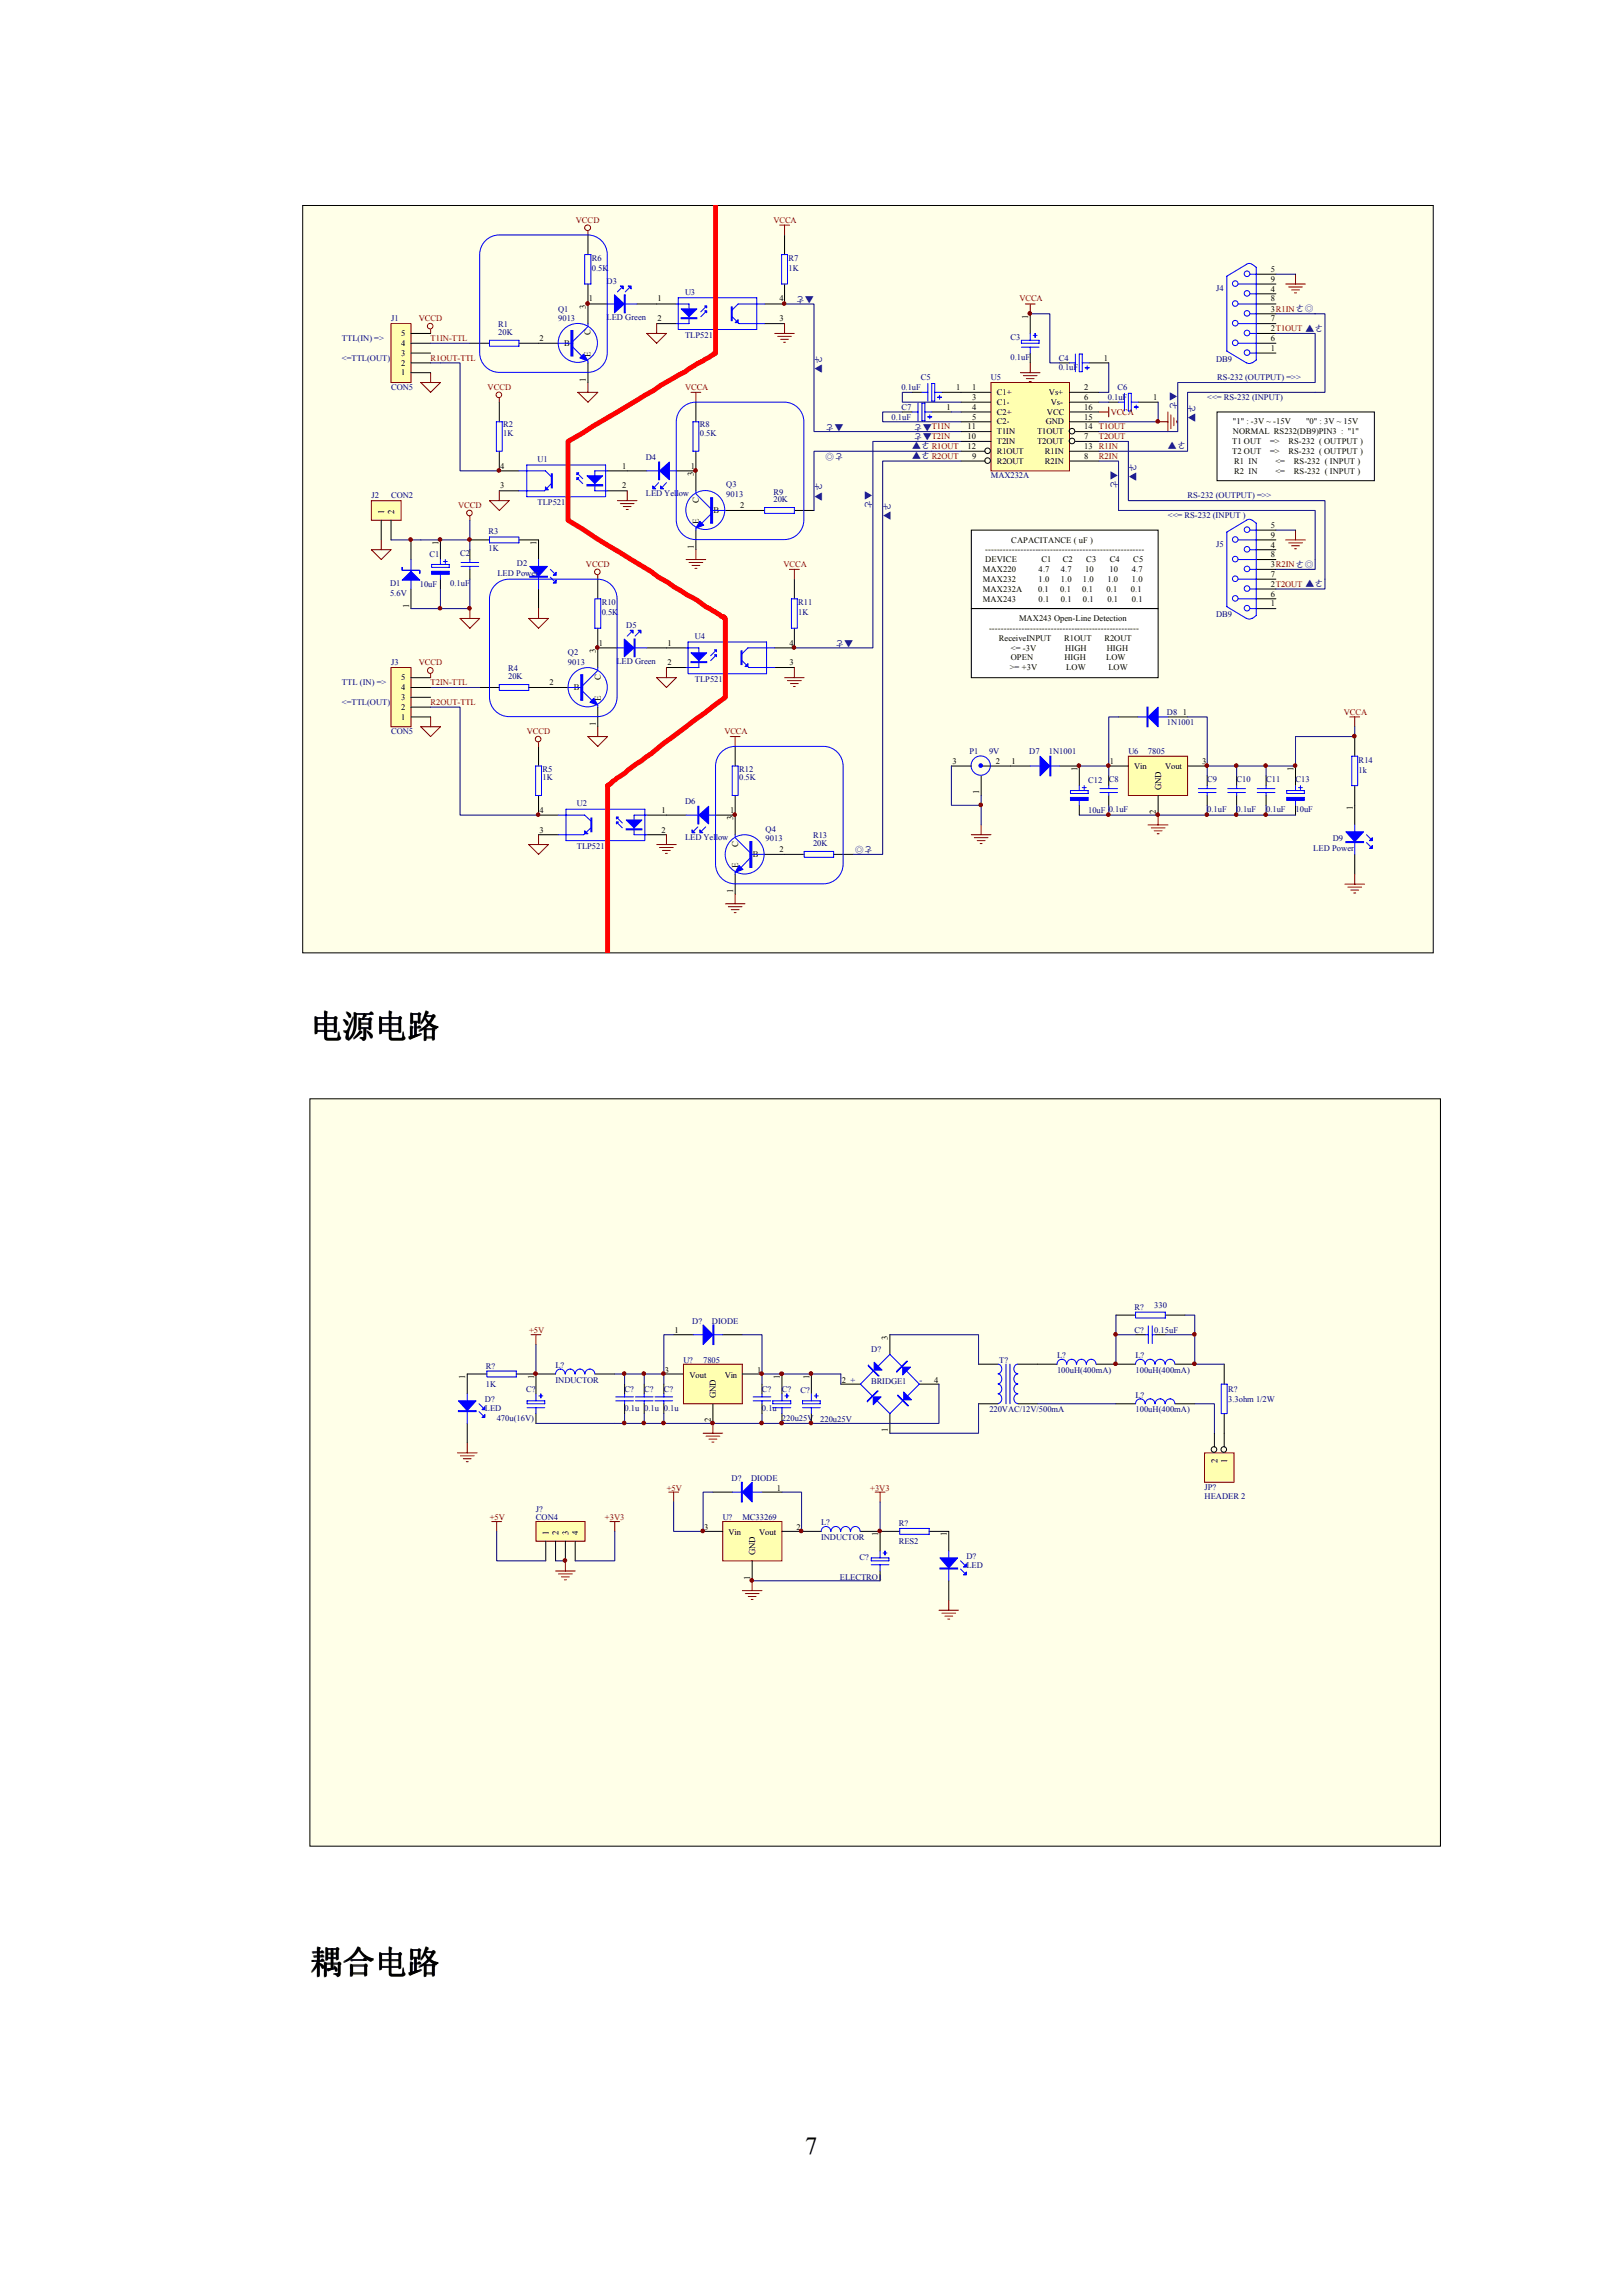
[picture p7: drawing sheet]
<svg xmlns="http://www.w3.org/2000/svg" width="210mm" height="297mm" viewBox="0 0 210 297" stroke-linecap="round" stroke-linejoin="round" font-family="sans-serif">
<defs><g id="words">
<g font-size="4.2">
<text x="40.2" y="134.2">电源电路</text>
<text x="40.2" y="255.3">耦合电路</text>
</g>
<text font-size="3.2" x="104.2" y="278.7">7</text>
<g font-size="1.1" fill="#800000">
<text x="74.5" y="28.8">VCCD</text>
<text x="100.1" y="28.8">VCCA</text>
<text x="54.2" y="41.6">VCCD</text>
<text x="131.9" y="39">VCCA</text>
<text x="55.7" y="44.1">T1IN-TTL</text>
<text x="55.7" y="46.7">R1OUT-TTL</text>
<text x="63.1" y="50.5">VCCD</text>
<text x="88.7" y="50.5">VCCA</text>
<text x="143.7" y="53.6">VCCA</text>
<text x="120.6" y="56.8">T2IN</text>
<text x="120.6" y="55.6">T1IN</text>
<text x="142.2" y="58.1">R1IN</text>
<text x="142.2" y="55.6">T1OUT</text>
<text x="142.2" y="59.4">R2IN</text>
<text x="142.2" y="56.8">T2OUT</text>
<text x="59.3" y="65.8">VCCD</text>
<text x="75.8" y="73.4">VCCD</text>
<text x="101.4" y="73.4">VCCA</text>
<text x="54.2" y="86.1">VCCD</text>
<text x="55.7" y="88.7">T2IN-TTL</text>
<text x="55.7" y="91.2">R2OUT-TTL</text>
<text x="68.2" y="95">VCCD</text>
<text x="93.7" y="95">VCCA</text>
<text x="173.9" y="92.5">VCCA</text>
<text x="68.5" y="172.5">+5V</text>
<text x="63.4" y="196.7">+5V</text>
<text x="78.3" y="196.7">+3V3</text>
<text x="86.3" y="192.9">+5V</text>
<text x="112.6" y="192.9">+3V3</text>
</g>
<g font-size="1.1" fill="#000080">
<text x="76.6" y="33.8">R6</text>
<text x="76.6" y="35.1">0.5K</text>
<text x="102" y="33.8">R7</text>
<text x="102" y="35.1">1K</text>
<text x="50.6" y="41.6">J1</text>
<text x="72.2" y="40.3">Q1</text>
<text x="72.2" y="41.6">9013</text>
<text x="78.5" y="36.7">D3</text>
<text x="78.5" y="41.5">LED Green</text>
<text x="88.7" y="38.1">U3</text>
<text x="105.3" y="38.4" transform="rotate(-180 105.3 38.4)">▲ㄜ</text>
<text x="157.4" y="37.6">J4</text>
<text x="44.3" y="46.7">&lt;=TTL(OUT)</text>
<text x="44.3" y="44.1">TTL(IN) =&gt;</text>
<text x="64.5" y="42.3">R1</text>
<text x="64.5" y="43.4">20K</text>
<text x="88.7" y="43.7">TLP521</text>
<text x="130.8" y="44">C3</text>
<text x="130.8" y="46.5">0.1uF</text>
<text x="137" y="46.7">C4</text>
<text x="137" y="47.9">0.1uF</text>
<text x="157.4" y="46.8">DB9</text>
<text x="50.6" y="50.5">CON5</text>
<text x="106.3" y="48.2" transform="rotate(-90 106.3 48.2)">▲ㄜ</text>
<text x="116.6" y="50.5">0.1uF</text>
<text x="116.6" y="53">C7</text>
<text x="119.2" y="49.2">C5</text>
<text x="128.2" y="49.2">U5</text>
<text x="143.4" y="51.7">0.1uF</text>
<text x="144.6" y="50.5">C6</text>
<text x="151.5" y="50.8" transform="rotate(90 151.5 50.8)">▲ㄜ</text>
<text x="156.2" y="51.7">&lt;&lt;= RS-232 (INPUT)</text>
<text x="157.5" y="49.2">RS-232 (OUTPUT) =&gt;&gt;</text>
<text x="65.1" y="55.3">R2</text>
<text x="65.1" y="56.4">1K</text>
<text x="69.6" y="59.7">U1</text>
<text x="83.6" y="59.5">D4</text>
<text x="90.6" y="55.3">R8</text>
<text x="90.6" y="56.4">0.5K</text>
<text x="109.1" y="58.7" transform="rotate(-180 109.1 58.7)">ㄜ◎</text>
<text x="109.1" y="54.9" transform="rotate(-180 109.1 54.9)">▲ㄜ</text>
<text x="115.4" y="54.3">0.1uF</text>
<text x="118" y="59.3">▲ㄜ R2OUT</text>
<text x="118" y="58">▲ㄜ R1OUT</text>
<text x="120.6" y="54.9" transform="rotate(-180 120.6 54.9)">▲ㄜ</text>
<text x="120.6" y="56.2" transform="rotate(-180 120.6 56.2)">▲ㄜ</text>
<text x="151.1" y="58">▲ㄜ</text>
<text x="154.6" y="54.6" transform="rotate(-90 154.6 54.6)">▲ㄜ</text>
<text x="48.1" y="64.5">J2</text>
<text x="50.6" y="64.5">CON2</text>
<text x="69.6" y="65.4">TLP521</text>
<text x="83.6" y="64.2">LED Yellow</text>
<text x="94" y="63">Q3</text>
<text x="94" y="64.4">9013</text>
<text x="100.1" y="64">R9</text>
<text x="100.1" y="65">20K</text>
<text x="106.3" y="64.8" transform="rotate(-90 106.3 64.8)">▲ㄜ</text>
<text x="112" y="63.5" transform="rotate(90 112 63.5)">▲ㄜ</text>
<text x="128.2" y="61.9">MAX232A</text>
<text x="143.8" y="60.9" transform="rotate(90 143.8 60.9)">▲ㄜ</text>
<text x="146.9" y="62.2" transform="rotate(-90 146.9 62.2)">▲ㄜ</text>
<text x="153.7" y="64.5">RS-232 (OUTPUT) =&gt;&gt;</text>
<text x="59.5" y="72">C2</text>
<text x="63.2" y="69.1">R3</text>
<text x="63.2" y="71.3">1K</text>
<text x="115.1" y="67.3" transform="rotate(-90 115.1 67.3)">▲ㄜ</text>
<text x="151.1" y="67">&lt;&lt;= RS-232 (INPUT )</text>
<text x="157.4" y="70.7">J5</text>
<text x="50.5" y="75.8">D1</text>
<text x="50.5" y="77.1">5.6V</text>
<text x="54.3" y="75.9">10uF</text>
<text x="55.6" y="72.1">C1</text>
<text x="58.3" y="75.8">0.1uF</text>
<text x="64.4" y="74.5">LED Power</text>
<text x="66.9" y="73.2">D2</text>
<text x="77.9" y="78.3">R10</text>
<text x="77.9" y="79.6">0.5K</text>
<text x="81" y="81.2">D5</text>
<text x="89.9" y="82.6">U4</text>
<text x="103.3" y="78.3">R11</text>
<text x="103.3" y="79.6">1K</text>
<text x="110.4" y="82.9" transform="rotate(-180 110.4 82.9)">▲ㄜ</text>
<text x="157.4" y="79.9">DB9</text>
<text x="44.3" y="88.7">TTL (IN) =&gt;</text>
<text x="50.6" y="86.1">J3</text>
<text x="65.8" y="86.8">R4</text>
<text x="65.8" y="87.9">20K</text>
<text x="73.5" y="84.8">Q2</text>
<text x="73.5" y="86.1">9013</text>
<text x="79.8" y="85.9">LED Green</text>
<text x="89.9" y="88.3">TLP521</text>
<text x="44.3" y="91.2">&lt;=TTL(OUT)</text>
<text x="50.6" y="95">CON5</text>
<text x="151" y="92.5">D8</text>
<text x="151" y="93.7">1N1001</text>
<text x="70.2" y="99.8">R5</text>
<text x="70.2" y="101">1K</text>
<text x="95.6" y="99.8">R12</text>
<text x="95.6" y="101">0.5K</text>
<text x="125.4" y="97.5">P1</text>
<text x="128" y="97.5">9V</text>
<text x="133.2" y="97.5">D7</text>
<text x="135.7" y="97.5">1N1001</text>
<text x="140.8" y="101.4">C12</text>
<text x="143.5" y="101.2">C8</text>
<text x="146" y="97.5">U6</text>
<text x="148.6" y="97.5">7805</text>
<text x="156.2" y="101.2">C9</text>
<text x="160" y="101.2">C10</text>
<text x="163.8" y="101.2">C11</text>
<text x="167.7" y="101.2">C13</text>
<text x="175.8" y="98.7">R14</text>
<text x="175.8" y="100">1k</text>
<text x="74.6" y="104.3">U2</text>
<text x="88.7" y="104">D6</text>
<text x="99.1" y="107.6">Q4</text>
<text x="140.8" y="105.2">10uF 0.1uF</text>
<text x="156.2" y="105">0.1uF</text>
<text x="160" y="105">0.1uF</text>
<text x="163.8" y="105">0.1uF</text>
<text x="167.7" y="105">10uF</text>
<text x="74.6" y="109.9">TLP521</text>
<text x="88.7" y="108.7">LED Yellow</text>
<text x="99.1" y="108.8">9013</text>
<text x="105.2" y="108.5">R13</text>
<text x="105.2" y="109.5">20K</text>
<text x="113" y="109.6" transform="rotate(-180 113 109.6)">ㄜ◎</text>
<text x="169.9" y="110.1">LED Power</text>
<text x="172.5" y="108.8">D9</text>
<text x="89.6" y="171.2">D?</text>
<text x="92.1" y="171.2">DIODE</text>
<text x="146.8" y="169.5">R?</text>
<text x="146.8" y="172.5">C?</text>
<text x="149.4" y="169.2">330</text>
<text x="149.4" y="172.5">0.15uF</text>
<text x="62.9" y="177.1">R?</text>
<text x="62.9" y="179.4">1K</text>
<text x="71.9" y="177">L?</text>
<text x="71.9" y="178.9">INDUCTOR</text>
<text x="88.4" y="176.3">U?</text>
<text x="91" y="176.3">7805</text>
<text x="112.7" y="174.9">D?</text>
<text x="112.7" y="179">BRIDGE1</text>
<text x="119" y="178.9">-</text>
<text x="129.3" y="176.3">T?</text>
<text x="136.8" y="175.7">L?</text>
<text x="136.8" y="177.6">100uH(400mA)</text>
<text x="147" y="175.7">L?</text>
<text x="147" y="177.6">100uH(400mA)</text>
<text x="62.8" y="181.3">D?</text>
<text x="62.8" y="182.6">LED</text>
<text x="64.3" y="183.9">470u(16V)</text>
<text x="68.1" y="180.1">C?</text>
<text x="80.8" y="180.1">C?</text>
<text x="80.8" y="182.6">0.1u 0.1u 0.1u</text>
<text x="83.4" y="180.1">C?</text>
<text x="85.9" y="180.1">C?</text>
<text x="98.6" y="180.1">C?</text>
<text x="98.6" y="182.6">0.1u</text>
<text x="101.2" y="180.1">C?</text>
<text x="101.2" y="183.9">220u25V</text>
<text x="103.6" y="180.2">C?</text>
<text x="106.1" y="184">220u25V</text>
<text x="128" y="182.7">220VAC/12V/500mA</text>
<text x="147" y="180.8">L?</text>
<text x="147" y="182.7">100uH(400mA)</text>
<text x="158.9" y="180.1">R?</text>
<text x="158.9" y="181.3">3.3ohm 1/2W</text>
<text x="94.7" y="191.6">D?</text>
<text x="97.2" y="191.6">DIODE</text>
<text x="69.4" y="195.5">J?</text>
<text x="69.4" y="196.7">CON4</text>
<text x="93.5" y="196.7">U?</text>
<text x="96.1" y="196.7">MC33269</text>
<text x="106.3" y="197.3">L?</text>
<text x="116.3" y="197.5">R?</text>
<text x="155.9" y="192.8">JP?</text>
<text x="155.9" y="193.9">HEADER 2</text>
<text x="106.3" y="199.2">INDUCTOR</text>
<text x="111.2" y="201.8">C?</text>
<text x="116.3" y="199.7">RES2</text>
<text x="125.1" y="201.6">D?</text>
<text x="125.1" y="202.9">LED</text>
<text x="108.7" y="204.4">ELECTRO1</text>
</g>
<g font-size="1.1">
<text x="164.5" y="35.2">5</text>
<text x="75.8" y="40" transform="rotate(-90 75.8 40)">3</text>
<text x="76.2" y="39">1</text>
<text x="85.1" y="39">1</text>
<text x="85.1" y="41.6">2</text>
<text x="100.9" y="39">4</text>
<text x="100.9" y="41.6">3</text>
<text x="133.1" y="41.2" transform="rotate(-90 133.1 41.2)">1</text>
<text x="164.5" y="41.6">7</text>
<text x="164.5" y="40.3">3R1INㄜ◎</text>
<text x="164.5" y="39">8</text>
<text x="164.5" y="37.7">4</text>
<text x="164.5" y="36.5">9</text>
<text x="51.9" y="47.3">2</text>
<text x="51.9" y="46">3</text>
<text x="51.9" y="44.8">4</text>
<text x="51.9" y="43.5">5</text>
<text x="69.8" y="44.1">2</text>
<text x="73" y="44.8">B</text>
<text x="76.4" y="46.2" transform="rotate(-90 76.4 46.2)">E</text>
<text x="76.4" y="43.4" transform="rotate(-90 76.4 43.4)">C</text>
<text x="142.8" y="46.7">1</text>
<text x="164.5" y="45.4">1</text>
<text x="164.5" y="44.1">6</text>
<text x="164.5" y="42.9">2T1OUT ▲ㄜ</text>
<text x="51.9" y="48.6">1</text>
<text x="75.8" y="49.4" transform="rotate(-90 75.8 49.4)">1</text>
<text x="122.5" y="53">1</text>
<text x="123.8" y="50.5">1</text>
<text x="125.8" y="50.5">1</text>
<text x="125.8" y="51.7">3</text>
<text x="125.8" y="53">4</text>
<text x="129" y="51.1">C1+</text>
<text x="129" y="52.4">C1-</text>
<text x="129" y="53.6">C2+</text>
<text x="135.5" y="53.6">VCC</text>
<text x="135.7" y="51.1">Vs+</text>
<text x="136" y="52.4">Vs-</text>
<text x="140.3" y="50.5">2</text>
<text x="140.3" y="53">16</text>
<text x="140.3" y="51.7">6</text>
<text x="149.2" y="51.7">1</text>
<text x="125.2" y="55.6">11</text>
<text x="125.2" y="56.8">10</text>
<text x="125.2" y="58.1">12</text>
<text x="125.8" y="54.3">5</text>
<text x="125.8" y="59.4">9</text>
<text x="129" y="54.9">C2-</text>
<text x="129" y="56.2">T1IN</text>
<text x="129" y="57.5">T2IN</text>
<text x="129" y="58.7">R1OUT</text>
<text x="129" y="60">R2OUT</text>
<text x="134.2" y="56.2">T1OUT</text>
<text x="134.2" y="57.5">T2OUT</text>
<text x="135.2" y="58.7">R1IN</text>
<text x="135.2" y="60">R2IN</text>
<text x="135.4" y="54.9">GND</text>
<text x="140.3" y="54.3">15</text>
<text x="140.3" y="58.1">13</text>
<text x="140.3" y="59.4">8</text>
<text x="140.3" y="55.6">14</text>
<text x="140.3" y="56.8">7</text>
<text x="159.5" y="57.5">T1 OUT</text>
<text x="159.5" y="58.7">T2 OUT</text>
<text x="159.5" y="56.2">NORMAL RS232(DB9)PIN3 : &quot;1&quot;</text>
<text x="159.6" y="54.9">&quot;1&quot; : -3V ~ -15V</text>
<text x="159.7" y="60">R1 IN</text>
<text x="164.4" y="57.5">=&gt;</text>
<text x="164.4" y="58.7">=&gt;</text>
<text x="165" y="60">&lt;=</text>
<text x="166.7" y="57.5">RS-232 ( OUTPUT )</text>
<text x="166.7" y="58.7">RS-232 ( OUTPUT )</text>
<text x="167.4" y="60">RS-232 ( INPUT )</text>
<text x="169" y="54.9">&quot;0&quot; : 3V ~ 15V</text>
<text x="64.7" y="60.6">4</text>
<text x="64.7" y="63.2">3</text>
<text x="80.5" y="60.6">1</text>
<text x="80.5" y="63.2">2</text>
<text x="89.4" y="60.6">1</text>
<text x="89.8" y="61.6" transform="rotate(-90 89.8 61.6)">3</text>
<text x="90.4" y="65" transform="rotate(-90 90.4 65)">C</text>
<text x="95.8" y="65.8">2</text>
<text x="159.7" y="61.3">R2 IN</text>
<text x="165" y="61.3">&lt;=</text>
<text x="167.4" y="61.3">RS-232 ( INPUT )</text>
<text x="49.7" y="66.5" transform="rotate(-90 49.7 66.5)">1</text>
<text x="51" y="66.5" transform="rotate(-90 51 66.5)">2</text>
<text x="56.7" y="70.5" transform="rotate(-90 56.7 70.5)">1</text>
<text x="69.4" y="70.5" transform="rotate(-90 69.4 70.5)">1</text>
<text x="89.8" y="71" transform="rotate(-90 89.8 71)">1</text>
<text x="90.4" y="67.8" transform="rotate(-90 90.4 67.8)">E</text>
<text x="92.3" y="66.4">B</text>
<text x="127.5" y="71.5">------------------------------------------------------</text>
<text x="130.9" y="70.2">CAPACITANCE ( uF )</text>
<text x="164.5" y="70.8">4</text>
<text x="164.5" y="69.6">9</text>
<text x="164.5" y="68.3">5</text>
<text x="127.2" y="76.5">MAX232A</text>
<text x="127.2" y="74">MAX220</text>
<text x="127.2" y="75.3">MAX232</text>
<text x="127.2" y="77.8">MAX243</text>
<text x="127.5" y="72.7">DEVICE</text>
<text x="134.3" y="76.5">0.1</text>
<text x="134.4" y="74">4.7</text>
<text x="134.4" y="75.3">1.0</text>
<text x="134.4" y="77.8">0.1</text>
<text x="134.8" y="72.7">C1</text>
<text x="137.2" y="76.5">0.1</text>
<text x="137.3" y="74">4.7</text>
<text x="137.3" y="75.3">1.0</text>
<text x="137.3" y="77.8">0.1</text>
<text x="137.5" y="72.7">C2</text>
<text x="140" y="76.5">0.1</text>
<text x="140.1" y="75.3">1.0</text>
<text x="140.1" y="77.8">0.1</text>
<text x="140.4" y="74">10</text>
<text x="140.6" y="72.7">C3</text>
<text x="143.2" y="76.5">0.1</text>
<text x="143.3" y="75.3">1.0</text>
<text x="143.3" y="77.8">0.1</text>
<text x="143.6" y="74">10</text>
<text x="143.6" y="72.7">C4</text>
<text x="146.3" y="76.5">0.1</text>
<text x="146.5" y="74">4.7</text>
<text x="146.5" y="75.3">1.0</text>
<text x="146.5" y="77.8">0.1</text>
<text x="146.7" y="72.7">C5</text>
<text x="164.5" y="77.2">6</text>
<text x="164.5" y="75.9">2T2OUT ▲ㄜ</text>
<text x="164.5" y="74.6">7</text>
<text x="164.5" y="73.4">3R2INㄜ◎</text>
<text x="164.5" y="72.1">8</text>
<text x="52.9" y="78.6" transform="rotate(-90 52.9 78.6)">1</text>
<text x="77.5" y="83.5">1</text>
<text x="86.4" y="83.5">1</text>
<text x="102.2" y="83.5">4</text>
<text x="128" y="81.6">---------------------------------------------------</text>
<text x="129.3" y="82.9">ReceiveINPUT</text>
<text x="131.9" y="80.4">MAX243 Open-Line Detection</text>
<text x="137.7" y="82.9">R1OUT</text>
<text x="142.9" y="82.9">R2OUT</text>
<text x="164.5" y="78.5">1</text>
<text x="51.9" y="89.3">4</text>
<text x="51.9" y="88">5</text>
<text x="71.1" y="88.7">2</text>
<text x="74.3" y="89.3">B</text>
<text x="77.1" y="84.5" transform="rotate(-90 77.1 84.5)">3</text>
<text x="77.7" y="87.9" transform="rotate(-90 77.7 87.9)">C</text>
<text x="86.4" y="86.1">2</text>
<text x="102.2" y="86.1">3</text>
<text x="130.7" y="86.7">&gt;= +3V</text>
<text x="130.8" y="85.4">OPEN</text>
<text x="130.8" y="84.2">&lt;= -3V</text>
<text x="137.7" y="85.4">HIGH</text>
<text x="137.8" y="84.2">HIGH</text>
<text x="138" y="86.7">LOW</text>
<text x="143.1" y="85.4">LOW</text>
<text x="143.2" y="84.2">HIGH</text>
<text x="143.4" y="86.7">LOW</text>
<text x="51.9" y="93.1">1</text>
<text x="51.9" y="91.8">2</text>
<text x="51.9" y="90.6">3</text>
<text x="77.1" y="93.9" transform="rotate(-90 77.1 93.9)">1</text>
<text x="77.7" y="90.7" transform="rotate(-90 77.7 90.7)">E</text>
<text x="153" y="92.5">1</text>
<text x="123.2" y="98.8">3</text>
<text x="128.9" y="98.8">2</text>
<text x="130.9" y="98.8">1</text>
<text x="139.4" y="99.7" transform="rotate(-90 139.4 99.7)">1</text>
<text x="143.6" y="98.8">1</text>
<text x="146.8" y="99.5">Vin</text>
<text x="150.8" y="99.5">Vout</text>
<text x="155.6" y="98.8">3</text>
<text x="167.4" y="99.7" transform="rotate(-90 167.4 99.7)">1</text>
<text x="69.8" y="105.2">4</text>
<text x="69.8" y="107.7">3</text>
<text x="85.6" y="105.2">1</text>
<text x="85.6" y="107.7">2</text>
<text x="94.5" y="105.2">1</text>
<text x="94.9" y="106.1" transform="rotate(-90 94.9 106.1)">3</text>
<text x="126.7" y="102.8" transform="rotate(-90 126.7 102.8)">1</text>
<text x="149.6" y="105.3" transform="rotate(-90 149.6 105.3)">2</text>
<text x="150.3" y="102.2" transform="rotate(-90 150.3 102.2)">GND</text>
<text x="175.1" y="104.8" transform="rotate(-90 175.1 104.8)">1</text>
<text x="95.5" y="112.4" transform="rotate(-90 95.5 112.4)">E</text>
<text x="95.5" y="109.5" transform="rotate(-90 95.5 109.5)">C</text>
<text x="97.4" y="110.9">B</text>
<text x="100.9" y="110.2">2</text>
<text x="94.9" y="115.5" transform="rotate(-90 94.9 115.5)">1</text>
<text x="87.3" y="172.5">1</text>
<text x="114.9" y="173.3" transform="rotate(-90 114.9 173.3)">3</text>
<text x="60.2" y="178.4" transform="rotate(-90 60.2 178.4)">1</text>
<text x="69.1" y="178.4" transform="rotate(-90 69.1 178.4)">1</text>
<text x="86" y="177.6">3</text>
<text x="89.2" y="178.2">Vout</text>
<text x="93.8" y="178.2">Vin</text>
<text x="98" y="177.6">1</text>
<text x="100.9" y="178.4" transform="rotate(-90 100.9 178.4)">1</text>
<text x="104.8" y="178.4" transform="rotate(-90 104.8 178.4)">1</text>
<text x="108.9" y="178.9">2 +</text>
<text x="120.9" y="178.9">4</text>
<text x="92" y="184" transform="rotate(-90 92 184)">2</text>
<text x="92.6" y="180.8" transform="rotate(-90 92.6 180.8)">GND</text>
<text x="114.9" y="185.3" transform="rotate(-90 114.9 185.3)">1</text>
<text x="157.5" y="189.2" transform="rotate(-90 157.5 189.2)">2</text>
<text x="158.8" y="189.2" transform="rotate(-90 158.8 189.2)">1</text>
<text x="91.1" y="198">3</text>
<text x="100.5" y="192.9">1</text>
<text x="103.1" y="198">2</text>
<text x="71" y="198.6" transform="rotate(-90 71 198.6)">1</text>
<text x="72.3" y="198.6" transform="rotate(-90 72.3 198.6)">2</text>
<text x="73.6" y="198.6" transform="rotate(-90 73.6 198.6)">3</text>
<text x="74.8" y="198.6" transform="rotate(-90 74.8 198.6)">4</text>
<text x="94.3" y="198.6">Vin</text>
<text x="97.7" y="201.2" transform="rotate(-90 97.7 201.2)">GND</text>
<text x="98.2" y="198.6">Vout</text>
<text x="113.6" y="198.8" transform="rotate(-90 113.6 198.8)">1</text>
<text x="122.5" y="198.8" transform="rotate(-90 122.5 198.8)">1</text>
<text x="97.1" y="204.4" transform="rotate(-90 97.1 204.4)">1</text>
</g>
</g></defs>
<path d="M39.2 26.6h146.3v96.7h-146.3z" fill="#ffffe8"/>
<path d="M39.2 26.6h146.3v96.7h-146.3z" fill="none" stroke="#000" stroke-width=".13"/>
<path d="M128.2 49.5h10.2v11.4h-10.2z" fill="#ffffb0" stroke="#800000" stroke-width=".13"/>
<g fill="none" stroke="#000" stroke-width=".13">
<path d="M162.6 39.3h2.5M162.6 38h2.5M162.6 36.7h2.5M162.6 35.5h2.5M116.8 53.3h1.2M118 50.8h1.3M120.6 53.3h2.5M121.8 50.8h6.4M124.4 52h3.8M124.4 53.3h3.8M124.4 54.6h3.8M124.4 55.8h3.8"/>
<path d="M124.4 57.1h3.8M124.4 58.4h3.1M124.4 59.6h3.1M133.3 40.6v2.5M133.3 45.7v1.2M137.1 46.9h1.3M138.4 50.8h3.8M138.4 52h3.8M138.4 53.3h3.8M138.4 54.6h3.8M138.4 58.4h3.8M138.4 59.6h3.8"/>
<path d="M139.2 55.8h3M139.2 57.1h3M140.9 46.9h2.6M143.5 52h1.3M147.3 52h2.6M162.6 45.7h2.5M162.6 44.4h2.5M162.6 43.1h2.5M162.6 41.9h2.5M162.6 40.6h2.5M162.6 78.7h2.5M162.6 77.5h2.5"/>
<path d="M162.6 76.2h2.5M162.6 74.9h2.5M162.6 73.7h2.5M162.6 72.4h2.5M162.6 71.1h2.5M162.6 69.8h2.5M162.6 68.6h2.5"/>
<circle cx="127.8" cy="58.3" r=".36"/>
<circle cx="127.8" cy="59.6" r=".36"/>
<circle cx="138.7" cy="55.8" r=".36"/>
<circle cx="138.7" cy="57.1" r=".36"/>
</g>
<g fill="none" stroke="#00f" stroke-width=".13">
<path d="M160.3 36.7h2.3M160.3 39.3h2.3M161.8 35.5h.8M161.8 38h.8M162.1 34.2a.61 .61 0 0 0-.8 0l-2.5 1.5v9.7l2.5 1.5M162.1 34.2l.5 .4v12l-.5 .3M118 53.3h.8M118.8 52.2v2.2M119.3 50.8h.8M119.3 52.2h.4v2.2h-.4zM119.7 53.3h.9M120.1 49.6v2.3"/>
<path d="M120.1 53.9h.5M120.3 53.7v.5M120.6 49.6h.4v2.3h-.4zM121 50.8h.8M121.3 51.4h.5M121.6 51.1v.5M132.2 44h2.3v.4h-2.3zM132.2 44.9h2.3M133.3 43.1v.9M133.3 44.9v.8M133.7 43.4h.5M134 43.1v.5"/>
<path d="M138.4 46.9h.8M139.2 45.8v2.3M139.7 45.8h.4v2.3h-.4zM140.1 46.9h.8M140.4 47.6h.5M140.7 47.3v.5M144.8 52h.7M145.5 50.9v2.3M146 50.9h.4v2.3h-.4zM146.4 52h.9M146.8 52.7h.5M147 52.4v.5"/>
<path d="M160.3 41.9h2.3M160.3 44.4h2.3M161.8 40.6h.8M161.8 43.1h.8M161.8 45.7h.8M162 46.9a.61 .61 0 0 1-.7 0M160.3 69.8h2.3M160.3 72.4h2.3M160.3 74.9h2.3M160.3 77.5h2.3M161.3 67.3a.61 .61 0 0 1 .8 0l.5 .4v11.9l-.5 .4M161.3 67.3l-2.5 1.5v9.7l2.5 1.5"/>
<path d="M161.8 68.6h.8M161.8 71.1h.8M161.8 73.7h.8M161.8 76.2h.8M161.8 78.7h.8M162 80a.61 .61 0 0 1-.7 0"/>
<circle cx="159.9" cy="39.3" r=".36"/>
<circle cx="159.9" cy="36.7" r=".36"/>
<circle cx="161.4" cy="38" r=".36"/>
<circle cx="161.4" cy="35.4" r=".36"/>
<circle cx="159.9" cy="41.8" r=".36"/>
<circle cx="159.9" cy="44.4" r=".36"/>
<circle cx="161.4" cy="43.1" r=".36"/>
<circle cx="161.4" cy="45.6" r=".36"/>
<circle cx="161.4" cy="40.5" r=".36"/>
<circle cx="159.9" cy="77.4" r=".36"/>
<circle cx="159.9" cy="74.9" r=".36"/>
<circle cx="159.9" cy="72.3" r=".36"/>
<circle cx="159.9" cy="69.8" r=".36"/>
<circle cx="161.4" cy="68.5" r=".36"/>
<circle cx="161.4" cy="71.1" r=".36"/>
<circle cx="161.4" cy="76.1" r=".36"/>
<circle cx="161.4" cy="78.7" r=".36"/>
<circle cx="161.4" cy="73.6" r=".36"/>
</g>
<g fill="none" stroke="#800000" stroke-width=".13">
<path d="M132.7 39.3h1.3M133.3 39.3v1.3M166.4 36.7h2.5M166.8 37.1h1.7M167.1 37.5h1.1M167.5 37.9h.3M167.7 35.5v1.2M132.1 48.2h2.5M132.4 48.6h1.8M132.8 49h1M133.2 49.4h.2M133.3 46.9v1.3"/>
<path d="M142.2 53.3h1.3M143.5 52.7v1.2M149.9 54.6h1.2M151.1 53.3v2.5M151.5 53.7v1.8M151.9 54.1v1M152.3 54.4v.3M63.3 64.8h2.6l-1.3 1.2zM64.6 63.5v1.3M166.4 69.8h2.5M166.8 70.2h1.7M167.1 70.6h1.1"/>
<path d="M167.5 71h.3M167.7 68.6v1.2M54.5 94h2.5l-1.3 1.3zM55.7 92.8v1.2M174.7 92.8h1.3M175.3 92.8v1.2M148.6 106.7h2.5M149 107.1h1.8M149.4 107.5h1M149.7 107.9h.3M149.9 105.5v1.2"/>
</g>
<path d="M120.6 58.4h3.8M120.6 55.8h3.8M170.2 72.4v1.3h-5.1M171.5 74.9v1.3h-6.4" fill="none" stroke="#000080" stroke-width=".13"/>
<path d="M157.5 53.3h20.4v8.9h-20.4z" fill="#fff" stroke="#000" stroke-width=".13"/>
<path d="M118 50.8h-1.2v1.2h7.6M123.1 53.3h1.3M142.2 52h1.3M143.5 46.9v3.9M149.9 52v2.6h-7.7M165.1 40.6h6.4v10.2h-17.8v7.6h-11.5M165.1 43.1h5.1v6.4h-17.8v6.3h-10.2" fill="none" stroke="#000080" stroke-width=".13"/>
<g fill="#fff" stroke="#000" stroke-width=".13">
<path d="M125.7 68.6h24.2v10.1h-24.2z"/>
<path d="M125.7 78.7h24.2v9h-24.2z"/>
</g>
<g fill="none" stroke="#800000" stroke-width=".13">
<path d="M76.1 29.9v.5M100.9 29.1h1.3M101.5 29.1v1.3M54.5 49.5h2.5l-1.3 1.3zM55.7 42.6v.5M55.7 48.2v1.3M64.6 51.5v.5M74.8 50.8h2.6l-1.3 1.2zM76.1 49.5v1.3M83.7 43.1h2.5l-1.2 1.3zM85 41.9v1.2M89.4 50.8h1.3"/>
<path d="M90.1 50.8v1.2M100.3 43.1h2.5M100.6 43.5h1.8M101 43.9h1M101.4 44.3h.3M101.5 41.9v1.2M79.9 64.8h2.5M80.3 65.2h1.8M80.7 65.5h1M81 65.9h.3M81.2 63.5v1.3M88.8 72.4h2.5"/>
<path d="M89.2 72.8h1.7M89.5 73.2h1.1M89.9 73.5h.3M90.1 71.1v1.3"/>
<circle cx="76.1" cy="29.5" r=".37"/>
<circle cx="55.7" cy="42.2" r=".36"/>
<circle cx="64.6" cy="51.1" r=".36"/>
</g>
<g fill="none" stroke="#000" stroke-width=".13">
<path d="M76.1 39.3h2.5M76.1 30.4v2.5M76.1 36.7v5.2M82.4 39.3h5.1M101.5 36.7v2.6h-2.6M101.5 30.4v2.5M60.8 44.4h2.5M64.6 58.4v2.5h2.6M64.6 52v2.6M67.2 44.4h5M76.1 46.9v2.6M85 41.9h2.5"/>
<path d="M90.1 52v2.6M90.1 58.4v5.1M98.9 41.9h2.6M64.6 63.5h2.6M78.6 60.9h5.1M78.6 63.5h2.6M87.5 60.9h2.6M90.1 68.6v2.5M93.9 66h5M102.8 66h2.5M139.7 99.1v2.5M139.7 104.2v1.3"/>
<path d="M143.5 100.4v1.2M143.5 102.9v1.3"/>
</g>
<g fill="none" stroke="#00f" stroke-width=".13">
<path d="M75.7 32.9h.8v3.8h-.8zM78.6 39.3h3.8M80.4 37.3l-.5 .5M81.4 37.3l-.5 .5M87.5 39.3h1.7v2.6h-1.7M87.8 38.5h10.1v4.1h-10.1zM91.5 39.6l-.8 .7M98.9 39.3h-3.4l-.7 .8M101.1 32.9h.8v3.8h-.8zM63.3 44h3.9v.8h-3.9zM64.2 54.6h.8v3.8h-.8zM72.2 44.4h1.9"/>
<path d="M74.1 44.9l1.2 1.2M76.1 41.9v.3l-2 2M76.1 46.7v.2M89.7 54.6h.7v3.8h-.7zM91.5 40.2l-.8 .8M94.8 41l.8 .9h3.3M67.2 60.9h3.4l.7 .8M68.2 60.2h10.2v4.1h-10.2zM71.3 62.6l-.8 .9h-3.3M74.6 61.8l.8 .8M74.6 61.2l.8 .7M78.6 60.9h-1.6v2.6h1.6"/>
<path d="M83.7 60.9h3.8M85.2 62.4l-.5 .6M86.2 62.4l-.5 .6M90.1 63.5v.4l1.9 1.9M90.1 68.3v.3M92 66.5l-1.2 1.2M92 66h1.9M98.9 65.7h3.9v.7h-3.9zM138.5 102.3h2.3v.4h-2.3zM139.7 101.6v.7M139.7 103.2v1M140.1 101.9h.5"/>
<path d="M140.3 101.6v.6M142.3 102.5h2.3M142.3 102h2.3M143.5 101.6v.4M143.5 102.5v.4"/>
<circle cx="74.8" cy="44.4" r="2.53"/>
<circle cx="91.3" cy="66" r="2.52"/>
</g>
<g fill="#00f" stroke="#00f" stroke-width=".13">
<path d="M76 61.6h2l-1 1z" fill-rule="evenodd"/>
<path d="M74.6 61.2h.3l-.3 .2z" fill-rule="evenodd"/>
<path d="M74.6 61.8h.3l-.3 .3z" fill-rule="evenodd"/>
<path d="M70.6 63l.4 .4h-.4z" fill-rule="evenodd"/>
<path d="M88.2 40h2l-1 1z" fill-rule="evenodd"/>
<path d="M91.2 39.6h.3v.2z" fill-rule="evenodd"/>
<path d="M91.2 40.2h.3v.3z" fill-rule="evenodd"/>
<path d="M95.5 41.4v.3h-.4z" fill-rule="evenodd"/>
<path d="M79.5 38.1l1.3 1.2-1.3 1.2z" fill-rule="evenodd"/>
<path d="M81.3 37h.4v.4z" fill-rule="evenodd"/>
<path d="M80.3 37h.4v.4z" fill-rule="evenodd"/>
<path d="M75 46.3l.5-.5 .6 .9z" fill-rule="evenodd"/>
<path d="M90.6 67.4l.5 .5-1 .4z" fill-rule="evenodd"/>
<path d="M85.4 60.9l1.2-1.1v2.3z" fill-rule="evenodd"/>
<path d="M84.5 62.9l.4 .3h-.4z" fill-rule="evenodd"/>
<path d="M85.5 62.9l.4 .3h-.4z" fill-rule="evenodd"/>
</g>
<g fill="#00f" stroke="#00f" stroke-width=".13">
<path d="M76 62.7h2v.2h-2z"/>
<path d="M71.3 61.3h.2v1.8h-.2z"/>
<path d="M88.2 41.1h2v.1h-2z"/>
<path d="M94.6 39.7h.2v1.8h-.2z"/>
<path d="M80.8 38.1h.1v2.4h-.1z"/>
<path d="M73.9 42.8h.2v3.3h-.2z"/>
<path d="M138.5 103.2h2.3v.3h-2.3z"/>
<path d="M92 64.4h.2v3.3h-.2z"/>
<path d="M85.2 59.8h.2v2.3h-.2z"/>
</g>
<path d="M165.1 35.5h2.6M57 46.9h2.5v14h5.1M120.6 58.4h-15.3v7.6M165.1 68.6h2.6M143.5 99.1v1.3M143.5 104.2v1.3" fill="none" stroke="#000080" stroke-width=".13"/>
<path d="M50.6 41.9h2.6v7.6h-2.6z" fill="#ffffb0" stroke="#800000" stroke-width=".13"/>
<g fill="none" stroke="#000" stroke-width=".13">
<path d="M53.2 48.2h2.5M53.2 46.9h2.5M53.2 45.7h2.5M53.2 44.4h2.5M53.2 43.1h2.5M77.4 74.9v2.6M102.8 74.9v2.6M62.1 88.9h2.5M68.4 88.9h5.1M69.7 96.6v2.5M77.4 83.8h2.5M77.4 81.3v5.1"/>
<path d="M77.4 91.5v2.5M83.7 83.8h5.1M86.2 86.4h2.6M95.1 96.6v2.5M100.3 86.4h2.5M102.8 81.3v2.5h-2.5M69.7 102.9v2.6h2.5M69.7 108h2.5M83.7 105.5h5.1M83.7 108h2.5M92.6 105.5h2.5M95.1 102.9v5.1"/>
<path d="M95.1 113.1v2.6M98.9 110.5h5.2M107.9 110.5h2.5"/>
</g>
<g fill="none" stroke="#800000" stroke-width=".13">
<path d="M77.4 74.4v.5M102.2 73.7h1.2M102.8 73.7v1.2M69.7 96.1v.5M76.1 95.3h2.5l-1.2 1.3zM77.4 94v1.3M85 87.7h2.5l-1.3 1.2zM86.2 86.4v1.3M94.5 95.3h1.3M95.1 95.3v1.3M101.5 87.7h2.6M101.9 88.1h1.8"/>
<path d="M102.3 88.4h1M102.7 88.8h.2M102.8 86.4v1.3M68.4 109.3h2.6l-1.3 1.2zM69.7 108v1.3M85 109.3h2.5M85.4 109.6h1.7M85.7 110h1.1M86.1 110.4h.3M86.2 108v1.3M93.9 116.9h2.5M94.2 117.3h1.8"/>
<path d="M94.6 117.7h1M95 118.1h.3M95.1 115.7v1.2"/>
<circle cx="77.3" cy="74" r=".36"/>
<circle cx="69.6" cy="95.6" r=".36"/>
</g>
<g fill="none" stroke="#00f" stroke-width=".13">
<path d="M77 77.5h.7v3.8h-.7zM102.4 77.5h.8v3.8h-.8zM64.6 88.6h3.8v.7h-3.8zM69.3 99.1h.8v3.8h-.8zM73.5 88.9h1.9M75.4 89.5l1.2 1.1M77.4 86.4v.3l-2 2M77.4 91.2v.3M79.9 83.8h3.8M81.7 81.8l-.5 .5M82.7 81.8l-.5 .5M88.8 83.8h1.6v2.6h-1.6"/>
<path d="M89 83.1h10.2v4.1h-10.2zM92.7 84.7l-.7 .8M92.7 84.1l-.7 .7M94.8 99.1h.7v3.8h-.7zM96 85.5l.9 .9h3.4M100.3 83.8h-3.5l-.8 .8M72.2 105.5h3.5l.8 .7M73.3 104.7h10.2v4.1h-10.2zM76.5 107.1l-1 .9h-3.3M79.8 106.3l.7 .8M79.8 105.7l.7 .8M83.7 105.5h-1.6v2.5h1.6"/>
<path d="M88.8 105.5h3.8M90.3 107l-.5 .5M91.3 107l-.5 .5M95.1 108v.4l1.9 1.9M95.1 112.9v.2M97 111l-1.1 1.2M97 110.5h1.9M104.1 110.2h3.8v.7h-3.8z"/>
<circle cx="76.1" cy="88.9" r="2.54"/>
<circle cx="96.4" cy="110.5" r="2.53"/>
</g>
<g fill="#00f" stroke="#00f" stroke-width=".13">
<path d="M81 106.1h2.1l-1 1z" fill-rule="evenodd"/>
<path d="M79.8 105.7h.2l-.2 .3z" fill-rule="evenodd"/>
<path d="M79.8 106.3h.2l-.2 .3z" fill-rule="evenodd"/>
<path d="M75.7 107.5l.4 .4h-.4z" fill-rule="evenodd"/>
<path d="M89.4 84.5h2.1l-1.1 1z" fill-rule="evenodd"/>
<path d="M92.5 84.1h.2v.2z" fill-rule="evenodd"/>
<path d="M92.5 84.7h.2v.3z" fill-rule="evenodd"/>
<path d="M96.8 85.9v.3h-.4z" fill-rule="evenodd"/>
<path d="M80.8 82.7l1.3 1.1-1.3 1.2z" fill-rule="evenodd"/>
<path d="M82.6 81.5h.3v.4z" fill-rule="evenodd"/>
<path d="M81.5 81.5h.4v.4z" fill-rule="evenodd"/>
<path d="M76.3 90.8l.5-.5 .6 .9z" fill-rule="evenodd"/>
<path d="M95.6 112l.6 .5-1.1 .4z" fill-rule="evenodd"/>
<path d="M90.4 105.5l1.3-1.2v2.3z" fill-rule="evenodd"/>
<path d="M89.5 107.4l.4 .3h-.4z" fill-rule="evenodd"/>
<path d="M90.6 107.4l.3 .3h-.3z" fill-rule="evenodd"/>
</g>
<g fill="#00f" stroke="#00f" stroke-width=".13">
<path d="M81 107.2h2.1v.2h-2.1z"/>
<path d="M76.5 105.8h.1v1.8h-.1z"/>
<path d="M89.4 85.6h2.1v.1h-2.1z"/>
<path d="M95.9 84.2h.1v1.8h-.1z"/>
<path d="M82.1 82.7h.1v2.3h-.1z"/>
<path d="M75.2 87.3h.2v3.3h-.2z"/>
<path d="M97 108.9h.3v3.3h-.3z"/>
<path d="M90.3 104.3h.1v2.3h-.1z"/>
</g>
<path d="M101.5 39.3h3.8v16.5h15.3M55.7 44.4h5.1M55.7 46.9h1.3M55.7 88.9h6.4" fill="none" stroke="#000080" stroke-width=".13"/>
<path d="M92.6 26.6v19.1l-19.1 11.4v10.2l20.4 12.7v10.2l-15.3 11.4v21.7" fill="none" stroke="#000" stroke-width=".13" stroke-dasharray="3.2 2.1"/>
<path d="M92.6 26.6v19.1h-.1v.1l-7 4.1-.9 .6-11.1 6.6v10.2l10.7 6.6 1 .8 1.2 .6 .9 .6 3 1.8 1 .8 1.8 1 .3 .3h.2v.1l.3 .1v10.2l-8 6-1.6 1.3-2 1.3-1.4 1.2-1 .6-1.3 1v21.7" fill="none" stroke="#f00" stroke-width=".63"/>
<path d="M50.6 86.4h2.6v7.6h-2.6z" fill="#ffffb0" stroke="#800000" stroke-width=".13"/>
<path d="M53.2 92.8h2.5M53.2 91.5h2.5M53.2 90.2h2.5M53.2 88.9h2.5M53.2 87.7h2.5" fill="none" stroke="#000" stroke-width=".13"/>
<g fill="none" stroke="#800000" stroke-width=".13">
<path d="M55.7 87.2v.5"/>
<circle cx="55.7" cy="86.7" r=".37"/>
</g>
<path d="M55.7 91.5h3.8v14h10.2" fill="none" stroke="#000080" stroke-width=".13"/>
<path d="M63 31l1-.5 .6-.1h11.4a2.54 2.54 0 0 1 2.6 2.5v12.7a2.54 2.54 0 0 1-2.6 2.6h-11.4a2.54 2.54 0 0 1-2.5-2.6v-12.7a2.54 2.54 0 0 1 .9-1.9zM88.1 53a2.54 2.54 0 0 1 2-1h11.4a2.54 2.54 0 0 1 2.5 2.6v12.7a2.54 2.54 0 0 1-2.5 2.5h-11.4a2.54 2.54 0 0 1-2.6-2.5v-12.7l.1-.6zM63.9 75.9a2.54 2.54 0 0 1 2-1h11.4a2.54 2.54 0 0 1 2.6 2.6v12.7a2.54 2.54 0 0 1-2.6 2.5h-11.4a2.54 2.54 0 0 1-2.6-2.5v-12.7l.1-.6zM93.5 97.1l1.1-.5h.5h11.5a2.55 2.55 0 0 1 2.5 2.5v12.7a2.55 2.55 0 0 1-2.5 2.5h-11.5a2.55 2.55 0 0 1-2.5-2.5v-12.7a2.56 2.56 0 0 1 .9-2z" fill="none" stroke="#00f" stroke-width=".13"/>
<path d="M48.1 64.8h3.8v2.5h-3.8z" fill="#ffffb0" stroke="#800000" stroke-width=".13"/>
<path d="M49.3 67.3v2.5M50.6 67.3v2.5M57 69.8v2.6M57 74.9v1.3M60.8 71.1v1.3M60.8 73.7v1.2" fill="none" stroke="#000" stroke-width=".13"/>
<g fill="none" stroke="#800000" stroke-width=".13">
<path d="M60.8 66.8v.5M60.8 78.7v1.3M59.5 80h2.6l-1.3 1.3z"/>
<circle cx="60.7" cy="66.4" r=".36"/>
</g>
<path d="M124.4 59.6h-10.2v50.9h-3.8M124.4 57.1h-11.4v26.7h-10.2" fill="none" stroke="#000080" stroke-width=".13"/>
<path d="M55.9 73h2.2v.4h-2.2zM57 72.4v.6M57 73.9v1M57.4 72.6h.5M57.6 72.4v.5M59.7 73.3h2.2M59.7 72.8h2.2M60.8 72.4v.4M60.8 73.3v.4" fill="none" stroke="#00f" stroke-width=".13"/>
<path d="M55.9 73.9h2.2v.4h-2.2z" fill="#00f" stroke="#00f" stroke-width=".13"/>
<path d="M146 97.8h7.7v5.1h-7.7z" fill="#ffffb0" stroke="#800000" stroke-width=".13"/>
<g fill="none" stroke="#000" stroke-width=".13">
<path d="M53.2 69.8v2.6M53.2 76.2v2.5M60.8 69.8h2.5M67.2 69.8h2.5v2.6M69.7 76.2v2.5M123.1 99.1h2.6M127 99.1h6.3M137.1 99.1h2.6M143.5 99.1h2.5M144.8 92.8h2.5M151.1 92.8h2.6M153.7 99.1h2.5"/>
<path d="M167.7 99.1v2.5M175.3 95.3v2.5M127 100.4v2.5M149.9 102.9v2.6M156.2 100.4v1.2M156.2 102.9v1.3M160 100.4v1.2M160 102.9v1.3M163.8 100.4v1.2M163.8 102.9v1.3M167.7 104.2v1.3M175.3 101.6v5.1"/>
<path d="M175.3 110.5v2.6"/>
</g>
<g fill="none" stroke="#000080" stroke-width=".13">
<path d="M116.8 53.3h-2.6v1.3h10.2M133.3 40.6h2.6v6.3h1.2M142.2 59.6h2.6v6.4h25.4v6.4M142.2 57.1h3.8v7.7h25.5v10.1M142.2 50.8h1.3M50.6 69.8h10.2v1.3M57 76.2v2.5h-3.8M60.8 74.9v3.8h-3.8M60.8 67.3v2.5M123.1 99.1v5.1h3.9M144.8 92.8h-1.3v6.3h-3.8M153.7 92.8h2.5v6.3"/>
<path d="M156.2 99.1h3.8v1.3M156.2 99.1v1.3M160 99.1h3.8v1.3M175.3 94v1.3h-7.6v3.8h-3.9M127 102.9v3.8M139.7 105.5h28M156.2 104.2v1.3M160 104.2v1.3M163.8 104.2v1.3"/>
</g>
<g fill="#00f" stroke="#00f" stroke-width=".13">
<path d="M135.9 97.8h.1v2.6h-.1z"/>
<path d="M166.5 103.2h2.3v.3h-2.3z"/>
<path d="M148.4 91.5h.2v2.5h-.2z"/>
<path d="M174.2 108.9h2.3v.1h-2.3z"/>
<path d="M68.6 74.5h2.2v.2h-2.2z"/>
<circle cx="126.9" cy="99" r=".23"/>
</g>
<g fill="none" stroke="#00f" stroke-width=".13">
<path d="M53.2 72.4v3.8M63.3 69.5h3.9v.7h-3.9zM69.7 72.4v3.8M71.2 74.7l.5 .5M71.2 73.7l.5 .5M133.3 99.1h3.8M147.3 92.8h3.8M174.9 97.8h.8v3.8h-.8zM155.1 102.5h2.3M155.1 102h2.3M156.2 101.6v.4M156.2 102.5v.4"/>
<path d="M158.9 102.5h2.3M158.9 102h2.3M160 101.6v.4M160 102.5v.4M162.7 102.5h2.3M162.7 102h2.3M163.8 101.6v.4M163.8 102.5v.4M166.5 102.3h2.3v.4h-2.3zM167.7 101.6v.7M167.7 103.2v1M168 101.9h.5"/>
<path d="M168.3 101.6v.6M175.3 106.7v3.8M176.8 109l.5 .5M176.8 108l.5 .5"/>
<circle cx="126.9" cy="99" r="1.25"/>
</g>
<g fill="#00f" stroke="#00f" stroke-width=".13">
<path d="M134.6 97.8l1.3 1.3-1.3 1.3z" fill-rule="evenodd"/>
<path d="M148.6 92.8l1.3-1.3v2.5z" fill-rule="evenodd"/>
<path d="M174.2 107.6h2.3l-1.2 1.3z" fill-rule="evenodd"/>
<path d="M177.2 109.8l.4-.4v.4z" fill-rule="evenodd"/>
<path d="M177.6 108.4v.4h-.4z" fill-rule="evenodd"/>
<path d="M68.6 73.3h2.2l-1.1 1.2z" fill-rule="evenodd"/>
<path d="M72 75.1v.3h-.4z" fill-rule="evenodd"/>
<path d="M72 74v.4h-.4z" fill-rule="evenodd"/>
<path d="M52 73.4v.4h2.3v.4v-.4h-2.3z" fill-rule="evenodd"/>
<path d="M52 75.1l1.2-1.2 1.1 1.2z" fill-rule="evenodd"/>
</g>
<g fill="none" stroke="#800000" stroke-width=".13">
<path d="M48.1 71.1h2.5l-1.3 1.3zM49.3 69.8v1.3M69.7 78.7v1.3M68.4 80h2.6l-1.3 1.3zM125.7 108h2.5M126.1 108.4h1.8M126.5 108.8h1M126.8 109.1h.3M127 106.7v1.3M174 114.4h2.6M174.4 114.8h1.8M174.8 115.1h1"/>
<path d="M175.2 115.5h.2M175.3 113.1v1.3"/>
</g>
<g fill="#800000" stroke="#800000" stroke-width=".13">
<circle cx="160" cy="99" r=".23"/>
<circle cx="163.8" cy="99" r=".23"/>
<circle cx="126.9" cy="104.1" r=".23"/>
<circle cx="56.9" cy="78.7" r=".23"/>
<circle cx="102.7" cy="83.8" r=".23"/>
<circle cx="60.7" cy="69.8" r=".23"/>
<circle cx="167.6" cy="99" r=".23"/>
<circle cx="175.3" cy="95.2" r=".23"/>
<circle cx="64.6" cy="60.9" r=".23"/>
<circle cx="143.4" cy="99" r=".23"/>
<circle cx="156.2" cy="99" r=".23"/>
<circle cx="56.9" cy="69.8" r=".23"/>
<circle cx="69.6" cy="105.4" r=".23"/>
<circle cx="149.8" cy="54.5" r=".23"/>
<circle cx="133.3" cy="40.5" r=".23"/>
<circle cx="53.1" cy="69.8" r=".23"/>
<circle cx="149.8" cy="105.4" r=".23"/>
<circle cx="143.4" cy="105.4" r=".23"/>
<circle cx="156.2" cy="105.4" r=".23"/>
<circle cx="160" cy="105.4" r=".23"/>
<circle cx="163.8" cy="105.4" r=".23"/>
<circle cx="90" cy="60.9" r=".23"/>
<circle cx="76" cy="39.3" r=".23"/>
<circle cx="95.1" cy="105.4" r=".23"/>
<circle cx="77.3" cy="83.8" r=".23"/>
<circle cx="139.6" cy="99" r=".23"/>
<circle cx="101.5" cy="39.3" r=".23"/>
<circle cx="60.7" cy="78.7" r=".23"/>
</g>
<path d="M40.1 142.2h146.3v96.6h-146.3z" fill="#ffffe8"/>
<g fill="none" stroke="#000" stroke-width=".13">
<path d="M40.1 142.2h146.3v96.6h-146.3zM108.8 179.1h2.6M115.2 172.7v2.5M119 179.1h2.5M126.6 176.5h2.6M131.7 176.5h5.1M141.9 176.5h5.1M144.4 170.1h2.6M147 172.7h1.2M149.5 172.7h1.3M150.8 170.1h2.5M152.1 176.5h2.5"/>
<path d="M158.4 176.5v2.6M115.2 182.9v2.5M126.6 181.6h2.6M131.7 181.6h2.6M144.4 181.6h2.6M152.1 181.6h2.5M158.4 182.9v2.5"/>
</g>
<g fill="none" stroke="#00f" stroke-width=".13">
<path d="M112.4 176.6l1.4 1.4h-.2l-1.2-1.3zM113 177.4l-1.6 1.7 1.5 1.5M113.6 176.7l1.6-1.5 1.5 1.5M116 177.4l1.3-1.3h.1l-1.4 1.4zM117.3 177.4l1.7 1.7-1.6 1.5M129.2 176.5a.64 .64 0 0 1 .4 .6 .64 .64 0 0 1-.4 .6M129.2 177.8a.66 .66 0 0 1 .4 .6 .66 .66 0 0 1-.4 .6M129.2 179.1a.64 .64 0 0 1 .4 .6 .64 .64 0 0 1-.4 .6M130.2 176.5v5.1M130.7 176.5v5.1M131.7 176.5a.62 .62 0 0 0-.5 .6 .62 .62 0 0 0 .5 .6M131.7 177.8a.65 .65 0 0 0-.5 .6 .65 .65 0 0 0 .5 .6"/>
<path d="M131.7 179.1a.62 .62 0 0 0-.5 .6 .62 .62 0 0 0 .5 .6M138 176.5a.61 .61 0 0 0-.6-.6 .61 .61 0 0 0-.6 .6M139.3 176.5a.61 .61 0 0 0-.6-.6 .61 .61 0 0 0-.6 .6M140.6 176.5a.61 .61 0 0 0-.7-.6 .61 .61 0 0 0-.6 .6M141.8 176.5a.61 .61 0 0 0-.6-.6 .61 .61 0 0 0-.6 .6M147 169.8h3.8v.7h-3.8zM148.2 176.5a.61 .61 0 0 0-.6-.6 .61 .61 0 0 0-.6 .6M148.2 172.7h.4M148.6 171.5v2.3M149.1 172.7h.4M149.1 171.5v2.3M149.5 176.5a.61 .61 0 0 0-.7-.6 .61 .61 0 0 0-.6 .6"/>
<path d="M150.8 176.5a.63 .63 0 0 0-.7-.6 .63 .63 0 0 0-.6 .6M152 176.5a.61 .61 0 0 0-.6-.6 .61 .61 0 0 0-.6 .6M158 179.1h.8v3.8h-.8zM112.2 181.2l1.3-1.2h.1l-1.4 1.4zM113.5 181.2l1.7 1.7 1.6-1.7M116.2 180.5l1.4 1.4h-.2l-1.2-1.3zM129.2 180.3a.64 .64 0 0 1 .4 .7 .64 .64 0 0 1-.4 .6M131.7 180.3a.62 .62 0 0 0-.5 .7 .62 .62 0 0 0 .5 .6M148.2 181.6a.61 .61 0 0 0-.6-.6 .61 .61 0 0 0-.6 .6M149.5 181.6a.61 .61 0 0 0-.7-.6 .61 .61 0 0 0-.6 .6M150.8 181.6a.63 .63 0 0 0-.7-.6 .63 .63 0 0 0-.6 .6M152 181.6a.61 .61 0 0 0-.6-.6 .61 .61 0 0 0-.6 .6"/>
</g>
<g fill="#00f" stroke="#00f" stroke-width=".13">
<path d="M116.9 180.1l1.1 1h-1.1z" fill-rule="evenodd"/>
<path d="M113 180.7h1l-1 1z" fill-rule="evenodd"/>
<path d="M113.1 176.2l1 1h-1z" fill-rule="evenodd"/>
<path d="M116.8 176.9h1l-1 1z" fill-rule="evenodd"/>
</g>
<path d="M115.2 172.7h11.4v3.8M144.4 170.1v6.4M144.4 172.7h2.6M150.8 172.7h3.8M153.3 170.1h1.3v6.4h3.8M126.6 181.6v3.8h-11.4" fill="none" stroke="#000080" stroke-width=".13"/>
<path d="M88.4 176.5h7.7v5.1h-7.7z" fill="#ffffb0" stroke="#800000" stroke-width=".13"/>
<g fill="none" stroke="#000" stroke-width=".13">
<path d="M63 177.8h-2.5v2.5M66.8 177.8h2.6v2.5M80.8 179.1v1.2M83.4 179.1v1.2M85.9 177.8h2.5M85.9 179.1v1.2M87.2 172.7h2.5M93.5 172.7h2.6M96.1 177.8h2.5M98.6 179.1v1.2M101.2 177.8v2.5M105 177.8v2.5"/>
<path d="M60.5 184.1v2.6M69.4 182.9v1.2M80.8 181.6v1.3M83.4 181.6v1.3M85.9 181.6v1.3M92.3 181.6v2.5M98.6 181.6v1.3M101.2 182.9v1.2M105 182.9v1.2"/>
</g>
<g fill="none" stroke="#00f" stroke-width=".13">
<path d="M63 177.4h3.8v.7h-3.8zM89.7 172.7h3.8M60.5 180.3v3.8M62 182.6l.5 .5M62 181.6l.5 .5M68.2 182.1h2.3M68.2 181.2h2.3v.4h-2.3zM69.4 180.3v.9M69.4 182.1v.8M69.7 180.6h.5M70 180.3v.5M79.7 181.2h2.3"/>
<path d="M79.7 180.7h2.3M80.8 180.3v.4M80.8 181.2v.4M82.2 181.2h2.3M82.2 180.7h2.3M83.4 180.3v.4M83.4 181.2v.4M84.8 181.2h2.3M84.8 180.7h2.3M85.9 180.3v.4M85.9 181.2v.4M97.5 181.2h2.3"/>
<path d="M97.5 180.7h2.3M98.6 180.3v.4M98.6 181.2v.4M100 181.2h2.3v.4h-2.3zM100 182.1h2.3M101.2 180.3v.9M101.2 182.1v.8M101.6 180.6h.5M101.8 180.3v.5M103.9 182.1h2.2M103.9 181.2h2.2v.4h-2.2zM105 180.3v.9"/>
<path d="M105 182.1v.8M105.4 180.6h.5M105.6 180.3v.5"/>
</g>
<g fill="#00f" stroke="#00f" stroke-width=".13">
<path d="M92.3 171.4h.1v2.5h-.1z"/>
<path d="M59.3 182.5h2.3v.1h-2.3z"/>
</g>
<g fill="#00f" stroke="#00f" stroke-width=".13">
<path d="M91 171.4l1.3 1.3-1.3 1.2z" fill-rule="evenodd"/>
<path d="M59.3 181.2h2.3l-1.1 1.3z" fill-rule="evenodd"/>
<path d="M62.4 183.4l.4-.4v.4z" fill-rule="evenodd"/>
<path d="M62.4 182.4l.4-.4v.4z" fill-rule="evenodd"/>
</g>
<path d="M79.6 177.8h6.3M80.8 177.8v1.3M83.4 177.8v1.3M87.2 172.7h-1.3v6.4M96.1 172.7h2.5v5.1M79.6 184.1h26.7M80.8 182.9v1.2M83.4 182.9v1.2M85.9 182.9v1.2M98.6 182.9v1.2M134.3 181.6h10.1" fill="none" stroke="#000080" stroke-width=".13"/>
<path d="M68.7 172.7h1.3M69.4 172.7v1.2M59.2 188h2.5M59.6 188.3h1.8M60 188.7h1M60.3 189.1h.3M60.5 186.7v1.3M91 185.4h2.5M91.4 185.8h1.7M91.8 186.2h1M92.1 186.6h.3M92.3 184.1v1.3" fill="none" stroke="#800000" stroke-width=".13"/>
<path d="M155.9 188h3.8v3.8h-3.8z" fill="#ffffb0" stroke="#800000" stroke-width=".13"/>
<g fill="none" stroke="#000" stroke-width=".13">
<path d="M157.2 185.4v1.8M158.4 185.4v1.8"/>
<circle cx="157.1" cy="187.5" r=".36"/>
<circle cx="158.4" cy="187.5" r=".36"/>
</g>
<path d="M108.8 177.8v1.3M154.6 181.6h2.6v3.8" fill="none" stroke="#000080" stroke-width=".13"/>
<g fill="#800000" stroke="#800000" stroke-width=".13">
<circle cx="144.4" cy="176.4" r=".23"/>
<circle cx="154.6" cy="176.4" r=".23"/>
<circle cx="144.4" cy="172.6" r=".23"/>
<circle cx="154.6" cy="172.6" r=".23"/>
</g>
<path d="M93.5 196.8h7.7v5.1h-7.7z" fill="#ffffb0" stroke="#800000" stroke-width=".13"/>
<path d="M69.4 177.8h2.5M77 177.8h2.6M91 198.1h2.5M92.3 193h2.5M98.6 193h2.6M101.2 198.1h5.1M111.4 198.1h5M113.9 198.1v2.6M120.2 198.1h2.6v2.6M97.3 201.9v2.6M113.9 203.2v1.3M122.8 204.5v2.6" fill="none" stroke="#000" stroke-width=".13"/>
<g fill="none" stroke="#00f" stroke-width=".13">
<path d="M71.9 177.8a.61 .61 0 0 1 .6-.7 .61 .61 0 0 1 .6 .7M73.2 177.8a.61 .61 0 0 1 .6-.7 .61 .61 0 0 1 .6 .7M74.4 177.8a.61 .61 0 0 1 .6-.7 .61 .61 0 0 1 .7 .7M75.7 177.8a.63 .63 0 0 1 .6-.7 .63 .63 0 0 1 .7 .7M94.8 193h3.8M107.5 198.1a.61 .61 0 0 0-.6-.6 .61 .61 0 0 0-.6 .6M108.8 198.1a.61 .61 0 0 0-.6-.6 .61 .61 0 0 0-.7 .6M110 198.1a.61 .61 0 0 0-.6-.6 .61 .61 0 0 0-.6 .6M111.3 198.1a.61 .61 0 0 0-.6-.6 .61 .61 0 0 0-.6 .6M116.4 197.7h3.8v.8h-3.8zM112.7 201.5h2.3v.4h-2.3zM112.7 202.4h2.3"/>
<path d="M113.9 200.7v.8M113.9 202.4v.8M114.3 200.9h.5M114.5 200.7v.5M122.8 200.7v3.8M124.3 203l.5 .5M124.3 201.9l.5 .5"/>
</g>
<g fill="#00f" stroke="#00f" stroke-width=".13">
<path d="M95.9 191.8h.2v2.5h-.2z"/>
<path d="M121.6 202.9h2.3v.1h-2.3z"/>
</g>
<g fill="#00f" stroke="#00f" stroke-width=".13">
<path d="M97.3 191.8v2.5l-1.2-1.3z" fill-rule="evenodd"/>
<path d="M121.6 201.5h2.3l-1.1 1.4z" fill-rule="evenodd"/>
<path d="M125.1 203.4v.4h-.4z" fill-rule="evenodd"/>
<path d="M125.1 202.3v.4h-.4z" fill-rule="evenodd"/>
</g>
<path d="M69.4 173.9v3.9M108.8 177.8h-10.2v1.3M121.5 179.1v5h-15.2M69.4 184.1h10.2M92.3 193h-1.3v5.1h-3.8v-3.8M101.2 193h2.5v5.1M113.9 194.3v3.8M97.3 204.5h16.6" fill="none" stroke="#000080" stroke-width=".13"/>
<g fill="#800000" stroke="#800000" stroke-width=".13">
<circle cx="98.6" cy="177.7" r=".23"/>
<circle cx="101.2" cy="177.7" r=".24"/>
<circle cx="104.9" cy="177.7" r=".23"/>
<circle cx="85.9" cy="177.7" r=".23"/>
<circle cx="80.8" cy="177.7" r=".23"/>
<circle cx="83.3" cy="177.7" r=".23"/>
<circle cx="92.2" cy="184.1" r=".23"/>
<circle cx="101.2" cy="184.1" r=".24"/>
<circle cx="98.6" cy="184.1" r=".23"/>
<circle cx="85.9" cy="184.1" r=".23"/>
<circle cx="83.3" cy="184.1" r=".23"/>
<circle cx="80.8" cy="184.1" r=".23"/>
<circle cx="104.9" cy="184.1" r=".23"/>
<circle cx="103.7" cy="198.1" r=".23"/>
<circle cx="97.3" cy="204.5" r=".23"/>
<circle cx="90.9" cy="198.1" r=".23"/>
<circle cx="69.3" cy="177.7" r=".23"/>
<circle cx="113.8" cy="198.1" r=".23"/>
</g>
<g fill="none" stroke="#800000" stroke-width=".13">
<path d="M86.5 193h1.3M87.2 193v1.3M113.3 193h1.2M113.9 193v1.3M96.1 205.8h2.5M96.4 206.2h1.8M96.8 206.5h1M97.2 206.9h.3M97.3 204.5v1.3M121.5 208.3h2.6M121.9 208.7h1.8M122.3 209.1h1"/>
<path d="M122.7 209.5h.2M122.8 207.1v1.2"/>
</g>
<path d="M69.4 196.8h6.3v2.6h-6.3z" fill="#ffffb0" stroke="#800000" stroke-width=".13"/>
<path d="M70.6 199.4v2.5M71.9 199.4v2.5M73.2 199.4v2.5M74.4 199.4v2.5" fill="none" stroke="#000" stroke-width=".13"/>
<path d="M63.6 196.8h1.3M64.3 196.8v1.3M78.9 196.8h1.3M79.6 196.8v1.3M71.9 203.2h2.5M72.3 203.6h1.8M72.7 204h1M73 204.4h.3M73.2 201.9v1.3" fill="none" stroke="#800000" stroke-width=".13"/>
<path d="M64.3 198.1v3.8h6.3M79.6 198.1v3.8h-5.2M71.9 201.9h1.3" fill="none" stroke="#000080" stroke-width=".13"/>
<circle cx="73.1" cy="201.9" r=".23" fill="#800000" stroke="#800000" stroke-width=".13"/>
<use href="#words"/>
</svg>
